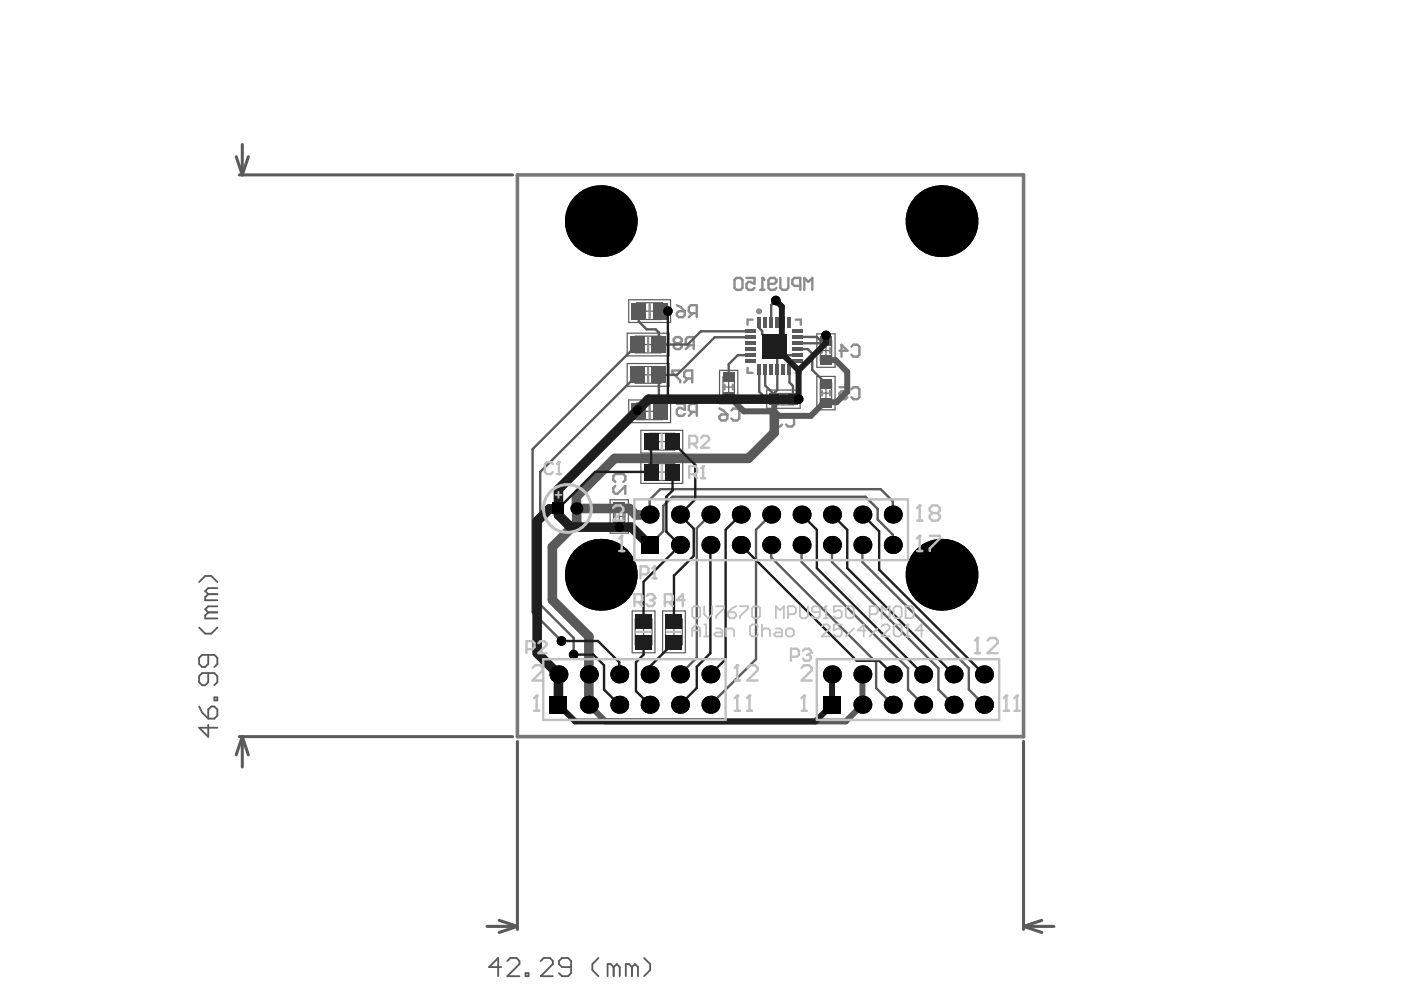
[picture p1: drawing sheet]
<svg xmlns="http://www.w3.org/2000/svg" width="297mm" height="210mm" viewBox="0 0 297 210" stroke-linecap="round" stroke-linejoin="round" font-family="sans-serif">
<g fill="none" stroke="#5a5a5a" stroke-width=".25">
<path d="M133 70.6h8.9v4.9h-8.9zM133 77.1h8.9v4.8h-8.9zM133.3 63.6h8.9v4.8h-8.9zM134.7 71.3h5.4v3.5h-5.4zM134.7 77.7h5.4v3.6h-5.4zM135 64.2h5.5v3.5h-5.5zM136.1 79.5h2.6M136.1 73h2.6M136.5 66h2.5M137.4 71.8v2.5M137.4 78.2v2.6M137.7 64.7v2.5"/>
<path d="M152.6 78.5h3.8v7.1h-3.8zM153.3 79.9h2.4v4.3h-2.4zM173.2 70.8h3.9v7.1h-3.9zM173.2 79.8h3.9v7.1h-3.9zM173.9 74.3h2.4M173.9 72.2h2.4v4.3h-2.4zM175.1 73.1v2.4M133.3 84.8h8.9v4.8h-8.9zM135 85.4h5.5v3.6h-5.5zM135.9 91.2h8.9v4.9h-8.9zM135.9 97.7h8.9v4.8h-8.9zM136.5 87.2h2.5"/>
<path d="M137.6 91.9h5.4v3.5h-5.4zM137.6 98.3h5.4v3.6h-5.4zM137.7 85.9v2.6M139 93.6h2.6M140.3 92.4v2.5M140.3 98.8v2.6M153.3 82.1h2.4M154.5 80.9v2.4M162.6 82.7h7v3.9h-7zM163.9 83.4h4.4v2.4h-4.4zM164.9 84.6h2.4M166.1 83.4v2.4"/>
<path d="M173.9 83.3h2.4M173.9 81.2h2.4v4.3h-2.4zM175.1 82.1v2.5M129.4 106h3.8v7h-3.8zM130.1 109.5h2.4M130.1 107.4h2.4v4.3h-2.4zM131.3 108.3v2.4M139 100.1h2.6M134 129.5h4.9v8.9h-4.9zM134.7 131.2h3.5v5.5h-3.5zM135.2 134h2.5M136.4 132.7v2.5"/>
<path d="M140.5 129.5h4.8v8.9h-4.8zM141.1 131.2h3.6v5.5h-3.6zM141.6 134h2.6M142.9 132.7v2.5"/>
</g>
<g fill="none" stroke="#5a5a5a" stroke-width=".64">
<path d="M50.1 33.2l1.3 3.9M50.7 37.1h58M51.4 30.6v6.5M52.7 33.2l-1.3 3.9M50.7 156.2h58M51.4 156.2l1.3 3.8M51.4 156.2l-1.3 3.8M51.4 156.2v6.4M109.7 157.2v39.9M217 157.2v39.9M103.3 196.4h6.4M105.8 195.1l3.9 1.3"/>
<path d="M109.7 196.4l-3.9 1.3M217 196.4l3.9 1.3M217 196.4h6.5M220.9 195.1l-3.9 1.3"/>
</g>
<g fill="none" stroke="#5a5a5a" stroke-width=".39">
<path d="M42.2 133.1l1.3 1.2h1.3l1.3-1.2M42.2 123.4l1.3-1.3h1.3l1.3 1.3M44.2 138.9v1.9l-.7 .6h-.6l-.7-.6v-1.3l.7-.6h2.5l.7 .6v1.3l-.7 .6M44.2 129.8l-.7 .7v.6h2.6M44.2 126l-.7 .6v.7h2.6M44.2 129.8h1.9M44.2 126h1.9M46.1 128.6h-1.9l-.7 .6 .7 .6M46.1 124.7h-1.9l-.7 .6 .7 .7M42.2 149.8l.7 1.3 1.3 1.3M44.2 153.7v2.5l-2-1.9h3.9M44.2 142.7v1.9l-.7 .7h-.6l-.7-.7v-1.2l.7-.7h2.5l.7 .7v1.2l-.7 .7"/>
<path d="M44.2 150.4l.6-.6h.6l.7 .6v1.3l-.7 .7h-1.2zM45.4 147.9h.7v.6h-.7zM106.3 205h-2.6l1.9-1.9v3.9M107.6 203.8l.6-.7h1.3l.6 .7v.6l-2.5 2.6h2.5M111.4 206.3h.7v.7h-.7zM114.6 203.8l.7-.7h1.3l.6 .7v.6l-2.6 2.6h2.6M121.1 205h-1.9l-.7-.6v-.6l.7-.7h1.2l.7 .7v2.5l-.7 .7h-1.2l-.7-.7M126.9 203.1l-1.3 1.3v1.3l1.3 1.3M130.1 205l-.6-.6h-.7v2.6M130.1 205v2M130.1 205l.7-.6 .6 .6v2M134 205l-.7-.6h-.6v2.6"/>
<path d="M134 205v2M134 205l.6-.6 .7 .6v2M136.6 203.1l1.2 1.3v1.3l-1.2 1.3"/>
</g>
<path d="M109.7 37.1h107.3v119.1h-107.3z" fill="none" stroke="#787878" stroke-width=".76"/>
<g fill="none" stroke="#8c8c8c" stroke-width=".51">
<path d="M137.4 71.5v3.1M137.4 78v3M137.7 64.4v3.1M143.3 72.7l-.4-.4v-.4l.4-.4h.8l.4 .4v.4l-.4 .4M143.3 72.7l-.4 .5v.4l.4 .4h.8l.4-.4v-.4l-.4-.5M143.3 72.7h.8M143.5 66.4l.4-.4h1.3v.8l-.4 .5h-.9l-.4-.5zM143.5 64.7l.8 .4 .9 .9M146.2 73.2l-.8 .8M146.9 66.4l-.9 .9M147.1 73.2h-1.3l-.4-.5v-.8l.4-.4h1.3v2.5M147.7 66.4h-1.2l-.5-.4v-.9l.5-.4h1.2v2.6"/>
<path d="M158.5 78v1.1h1.1M159.6 67.8h-1.1v1M168.7 67.8h1.1v1M169.8 78v1.1h-1.1M174.2 73.8v1M176 73.8v1M137.7 85.7v3M143.5 85.6h1.7v1.3l-.9-.4h-.4l-.4 .4v.9l.4 .4h.9l.4-.4M146.9 87.3l-.9 .9M147.7 87.3h-1.2l-.5-.4v-.8l.5-.5h1.2v2.6M153.6 81.6v1M155.4 81.6v1"/>
<path d="M165.6 85.5h1M165.6 83.7h1M165.8 88.3l-.4-.4h-.9l-.4 .4v.4M166.7 88.3l.4-.4h.8l.5 .4v1.7l-.5 .4h-.8l-.4-.4M174.2 82.8v1.1M176 82.8v1.1M130.4 109v1M130.5 102.2l-.5-.4v-.9l.5-.4h1.7l.4 .4v.9l-.4 .4M130.5 103l-.5 .5v.8l.5 .4h.4l1.7-1.7v1.7M132.2 109v1"/>
</g>
<circle cx="164.1" cy="88.7" r=".25" fill="#8c8c8c"/>
<path d="M161.6 58.9v2.6M165.5 58.9v2.1l.4 .5h.8l.4-.5v-2.1M144.2 78.6h-1.7v.4l1.7 1.7v.4M161.2 61.5h.9M162.9 60.2h1.3l.4-.4v-.5l-.4-.4h-.9l-.4 .4v1.7l.4 .5h.9l.4-.5M169.7 60.6h-1.3l-.4-.4v-.9l.4-.4h1.3v2.6M170.5 61.5v-2.6l.9 .9 .8-.9v2.6M145.9 80.3l-.8 .8M146.8 80.3h-1.3l-.4-.5v-.8l.4-.4h1.3v2.5M164.1 88.7l.4 .5M164.5 89.2h.5M164.5 89.2l-.4 .4v.4l.4 .4h.9l.4-.4" fill="none" stroke="#8c8c8c" stroke-width=".51"/>
<circle cx="161.6" cy="58.9" r=".25" fill="#8c8c8c"/>
<path d="M155.7 59.3l.5-.4h.8l.4 .4v1.7l-.4 .5h-.8l-.5-.5zM158.3 58.9h1.7v1.3l-.9-.4h-.4l-.4 .4v.8l.4 .5h.8l.5-.5M161.6 58.9l.5 .4M178 74.4h1.7l-1.3-1.3v2.5M180.5 73.5l.4-.4h.9l.4 .4v1.7l-.4 .4h-.9l-.4-.4M152.5 88.3l.4-.4h1.3v.8l-.4 .4h-.9l-.4-.4zM152.5 86.6l.9 .4 .8 .9M155.1 87l.4-.4h.8l.5 .4v1.7l-.5 .4h-.8l-.4-.4M178 82.1h1.7v1.3l-.9-.5h-.4l-.4 .5v.8l.4 .4h.9l.4-.4M180.5 82.5l.4-.4h.9l.4 .4v1.7l-.4 .4h-.9l-.4-.4" fill="none" stroke="#8c8c8c" stroke-width=".51"/>
<circle cx="160.9" cy="66" r=".32" fill="none" stroke="#8c8c8c" stroke-width=".63"/>
<path d="M164.2 87.9v3.8l-5.5 5.5h-28.4l-8.1 8.1v2.5h11.3l1.3 1.4h2.9M122.3 107.8v3.2M122.3 110.8l-5.2 5.1v11.3l7.7 7.7v14.5" fill="none" stroke="#5a5a5a" stroke-width="2"/>
<g fill="none" stroke="#5a5a5a" stroke-width=".51">
<path d="M135.1 79.5l-20.6 20.6v28.1l7.1 7.1v3.5M135.1 73l-22.2 22.2v34.6l6.1 6.1M135.5 66v2.2l1.6 1.6h1.9l.7 .7v2.5M159.2 71.5h-7.7l-8 8h-3.8v7.7M159.2 70.2h-10.6l-2.8 2.8h-6.1M159.3 75.3h-2.9l-1.9 1.9v2.8M161 78.4v4.7l1.6 1.5h1.6M161 68.5v1.1l.6 .6v.6l.3 .3M162.2 78.2v3.5l2 2M164.5 63.7l-1 1v3.8M164.8 75.3v7.4l-.7 .7v1.2M166.4 75.3h2.7"/>
<path d="M167.4 78.2v2.9l.7 .7v2.8M169 74h2.3l.9 1v3.4l2.9 2.9M169 71.4h4.2l1 1M174.5 72.1l-.7 .7h-4.7M174.5 72.4h.6M137.7 115.5l2.9-2.9v-5.3l2-2h40.9l2.6 2.6v2.3l3.2 3.2v2.2M150.6 109.1l-2.9 2.9v27.4l-3.5 3.6M163.5 115.5v2.7l22.3 22.2v5.5l3.5 3.5M163.5 109.1l-3.2 3.2v27.5l-9.7 9.6M170 115.5v3.7l22.5 22.5v4.5l3.2 3.2M176.4 115.5v3.7l22.6 22.5v4.5l3.2 3.2M182.8 115.5v3.7l22.6 22.5v4.5l3.2 3.2"/>
<path d="M189.3 109.1v-2.8l-2.6-2.6h-46.7l-2.3 2.3v3.2"/>
</g>
<path d="M175.1 76.4h2.1l2.4 2.4v4.2l-2.2 2.3h-2.6l-2.9 2.9h-6.8l-.9-1M154.5 84l3.2 3.2h6.5M164.2 84.6v2.6M182.9 143v6.4l-3.6 3.6h-50.9l-3.6-3.6" fill="none" stroke="#5a5a5a" stroke-width="1.3"/>
<path d="M161.6 70.8h5.1v5.1h-5.1z" fill-rule="evenodd" fill="#5a5a5a"/>
<g fill="#000">
<circle cx="127.4" cy="46.9" r="7.6"/>
<circle cx="199.6" cy="46.9" r="7.6"/>
<circle cx="141.6" cy="66" r="1.02"/>
<circle cx="164.5" cy="63.7" r="1.02"/>
<circle cx="175.1" cy="71.1" r="1.02"/>
<circle cx="135.2" cy="87" r="1.02"/>
<circle cx="169.3" cy="84.6" r="1.02"/>
<circle cx="122.2" cy="107.8" r="1.27"/>
<circle cx="131.3" cy="111.8" r="1.02"/>
<circle cx="137.7" cy="109.1" r="1.9"/>
<circle cx="144.2" cy="109.1" r="1.9"/>
<circle cx="144.2" cy="115.5" r="1.9"/>
<circle cx="150.6" cy="115.5" r="1.9"/>
<circle cx="150.6" cy="109.1" r="1.9"/>
<circle cx="157.1" cy="109.1" r="1.9"/>
<circle cx="157.1" cy="115.5" r="1.9"/>
<circle cx="163.5" cy="115.5" r="1.9"/>
<circle cx="163.5" cy="109.1" r="1.9"/>
<circle cx="170" cy="109.1" r="1.9"/>
<circle cx="170" cy="115.5" r="1.9"/>
<circle cx="176.4" cy="115.5" r="1.9"/>
<circle cx="176.4" cy="109.1" r="1.9"/>
<circle cx="182.8" cy="115.5" r="1.9"/>
<circle cx="182.8" cy="109.1" r="1.9"/>
<circle cx="189.3" cy="109.1" r="1.9"/>
<circle cx="189.3" cy="115.5" r="1.9"/>
<circle cx="119" cy="135.9" r="1.02"/>
<circle cx="121.6" cy="138.8" r="1.02"/>
<circle cx="127.4" cy="121.9" r="7.6"/>
<circle cx="199.6" cy="121.9" r="7.6"/>
<circle cx="118.4" cy="143" r="1.9"/>
<circle cx="124.8" cy="143" r="1.9"/>
<circle cx="124.8" cy="149.4" r="1.9"/>
<circle cx="131.3" cy="149.4" r="1.9"/>
<circle cx="131.3" cy="143" r="1.9"/>
<circle cx="137.7" cy="143" r="1.9"/>
<circle cx="137.7" cy="149.4" r="1.9"/>
<circle cx="144.2" cy="143" r="1.9"/>
<circle cx="144.2" cy="149.4" r="1.9"/>
<circle cx="150.6" cy="143" r="1.9"/>
<circle cx="150.6" cy="149.4" r="1.9"/>
<circle cx="176.4" cy="143" r="1.9"/>
<circle cx="182.8" cy="143" r="1.9"/>
<circle cx="182.8" cy="149.4" r="1.9"/>
<circle cx="189.3" cy="149.4" r="1.9"/>
<circle cx="189.3" cy="143" r="1.9"/>
<circle cx="195.7" cy="149.4" r="1.9"/>
<circle cx="195.7" cy="143" r="1.9"/>
<circle cx="202.2" cy="143" r="1.9"/>
<circle cx="202.2" cy="149.4" r="1.9"/>
<circle cx="208.6" cy="143" r="1.9"/>
<circle cx="208.6" cy="149.4" r="1.9"/>
</g>
<g fill="#000">
<path d="M117.1 106.5h2.6v2.6h-2.6z" fill-rule="evenodd"/>
<path d="M135.8 113.6h3.8v3.8h-3.8z" fill-rule="evenodd"/>
<path d="M116.5 147.5h3.8v3.8h-3.8z" fill-rule="evenodd"/>
<path d="M174.5 147.5h3.8v3.8h-3.8z" fill-rule="evenodd"/>
</g>
<g fill="#5a5a5a">
<path d="M130.1 110.5h2.4v2.1h-2.4z" fill-rule="evenodd"/>
<path d="M130.1 106.5h2.4v2h-2.4z" fill-rule="evenodd"/>
<path d="M160.6 77.3h.8v2.1h-.8z" fill-rule="evenodd"/>
<path d="M161.9 77.3h.7v2.1h-.7z" fill-rule="evenodd"/>
<path d="M163.1 77.3h.8v2.1h-.8z" fill-rule="evenodd"/>
<path d="M163.1 67.4h.8v2.1h-.8z" fill-rule="evenodd"/>
<path d="M161.9 67.4h.7v2.1h-.7z" fill-rule="evenodd"/>
<path d="M160.6 67.4h.8v2.1h-.8z" fill-rule="evenodd"/>
<path d="M167.1 83.4h2v2.4h-2z" fill-rule="evenodd"/>
<path d="M165.7 77.3h.7v2.1h-.7z" fill-rule="evenodd"/>
<path d="M166.9 77.3h.8v2.1h-.8z" fill-rule="evenodd"/>
<path d="M166.9 67.4h.8v2.1h-.8z" fill-rule="evenodd"/>
<path d="M165.7 67.4h.7v2.1h-.7z" fill-rule="evenodd"/>
<path d="M153.3 79h2.4v2h-2.4z" fill-rule="evenodd"/>
<path d="M138.5 64.2h3v3.5h-3z" fill-rule="evenodd"/>
<path d="M173.9 84.4h2.4v2h-2.4z" fill-rule="evenodd"/>
<path d="M173.9 80.3h2.4v2h-2.4z" fill-rule="evenodd"/>
<path d="M173.9 75.3h2.4v2.1h-2.4z" fill-rule="evenodd"/>
<path d="M158.1 74.9h2.2v.8h-2.2z" fill-rule="evenodd"/>
<path d="M158.1 76.2h2.2v.8h-2.2z" fill-rule="evenodd"/>
<path d="M168 76.2h2.2v.8h-2.2z" fill-rule="evenodd"/>
<path d="M168 74.9h2.2v.8h-2.2z" fill-rule="evenodd"/>
<path d="M158.1 69.9h2.2v.7h-2.2z" fill-rule="evenodd"/>
<path d="M158.1 71.1h2.2v.8h-2.2z" fill-rule="evenodd"/>
<path d="M158.1 72.4h2.2v.8h-2.2z" fill-rule="evenodd"/>
<path d="M168 72.4h2.2v.8h-2.2z" fill-rule="evenodd"/>
<path d="M168 71.1h2.2v.8h-2.2z" fill-rule="evenodd"/>
<path d="M168 69.9h2.2v.7h-2.2z" fill-rule="evenodd"/>
<path d="M138.5 85.4h3v3.6h-3z" fill-rule="evenodd"/>
<path d="M153.3 83.1h2.4v2h-2.4z" fill-rule="evenodd"/>
<path d="M138.2 71.3h3v3.5h-3z" fill-rule="evenodd"/>
<path d="M163.1 83.4h2v2.4h-2z" fill-rule="evenodd"/>
<path d="M173.9 71.3h2.4v2h-2.4z" fill-rule="evenodd"/>
<path d="M158.1 73.7h2.2v.7h-2.2z" fill-rule="evenodd"/>
<path d="M164.4 77.3h.8v2.1h-.8z" fill-rule="evenodd"/>
<path d="M168 73.7h2.2v.7h-2.2z" fill-rule="evenodd"/>
<path d="M164.4 67.4h.8v2.1h-.8z" fill-rule="evenodd"/>
<path d="M138.2 77.7h3v3.6h-3z" fill-rule="evenodd"/>
<path d="M133.9 64.2h3.1v3.5h-3.1z" fill-rule="evenodd"/>
<path d="M133.9 85.4h3.1v3.6h-3.1z" fill-rule="evenodd"/>
<path d="M133.6 71.3h3.1v3.5h-3.1z" fill-rule="evenodd"/>
<path d="M133.6 77.7h3.1v3.6h-3.1z" fill-rule="evenodd"/>
</g>
<g fill="none" stroke="#1e1e1e" stroke-width=".51">
<path d="M141.6 66v18.7M138 93.6v6.5h-11.8l-7.8 7.7M142.6 93.7l4.8 4.9v7.3l-3.2 3.2M142.6 100.1v3.9l-1.3 1.3v7.4l2.9 2.9-7.8 7.7v8.4M144.2 109.2l2.9 2.9v5.8l-4.2 4.2v9.6M150.6 115.5v23l-2.9 2.9v4.5l-3.5 3.5M157.1 109.1l-3.2 3.2v27.5l-3.3 3.2M157.1 115.5l24.5 24.6h4.8l2.9 2.9M170 109.1l3.2 3.2v8.2l22.5 22.5M176.4 109.1l3.2 3.2v8.2l22.6 22.5M182.8 109.1l3.6 3.6v8.1l22.2 22.2M119 135.9h7.8l4.5 4.5v2.6"/>
<path d="M121.6 138.8h4.2l2.3 2.3v5.1l3.2 3.2M136.4 136.3v2.5l-1.6 1.6v6.1l2.9 2.9M142.6 136.5l-4.9 4.9v1.6M208.6 143h.1"/>
</g>
<path d="M169.3 84.6h-31.8l-19.1 19.1v5.5l2.6 2.6h12.9l3.8 3.8M118.4 107.9h-1.9l-2.6 2.6v28l4.5 4.5v6.4" fill="none" stroke="#1e1e1e" stroke-width="2"/>
<path d="M164.3 63.6l1.5 1.4v10l3.5 3.5M169.3 78.5v6.1M175.1 71.1v1.6l-5.8 5.8M176.4 143v6.4l-3.5 3.6h-51l-3.5-3.6" fill="none" stroke="#1e1e1e" stroke-width="1.3"/>
<path d="M161.6 70.8h5.1v5.1h-5.1z" fill-rule="evenodd" fill="#1e1e1e"/>
<g fill="#000">
<circle cx="127.4" cy="46.9" r="7.6"/>
<circle cx="199.6" cy="46.9" r="7.6"/>
<circle cx="141.6" cy="66" r="1.02"/>
<circle cx="164.5" cy="63.7" r="1.02"/>
<circle cx="175.1" cy="71.1" r="1.02"/>
<circle cx="135.2" cy="87" r="1.02"/>
<circle cx="169.3" cy="84.6" r="1.02"/>
<circle cx="122.2" cy="107.8" r="1.27"/>
<circle cx="131.3" cy="111.8" r="1.02"/>
<circle cx="137.7" cy="109.1" r="1.9"/>
<circle cx="144.2" cy="109.1" r="1.9"/>
<circle cx="144.2" cy="115.5" r="1.9"/>
<circle cx="150.6" cy="115.5" r="1.9"/>
<circle cx="150.6" cy="109.1" r="1.9"/>
<circle cx="157.1" cy="109.1" r="1.9"/>
<circle cx="157.1" cy="115.5" r="1.9"/>
<circle cx="163.5" cy="115.5" r="1.9"/>
<circle cx="163.5" cy="109.1" r="1.9"/>
<circle cx="170" cy="109.1" r="1.9"/>
<circle cx="170" cy="115.5" r="1.9"/>
<circle cx="176.4" cy="115.5" r="1.9"/>
<circle cx="176.4" cy="109.1" r="1.9"/>
<circle cx="182.8" cy="115.5" r="1.9"/>
<circle cx="182.8" cy="109.1" r="1.9"/>
<circle cx="189.3" cy="109.1" r="1.9"/>
<circle cx="189.3" cy="115.5" r="1.9"/>
<circle cx="119" cy="135.9" r="1.02"/>
<circle cx="121.6" cy="138.8" r="1.02"/>
<circle cx="127.4" cy="121.9" r="7.6"/>
<circle cx="199.6" cy="121.9" r="7.6"/>
<circle cx="118.4" cy="143" r="1.9"/>
<circle cx="124.8" cy="143" r="1.9"/>
<circle cx="124.8" cy="149.4" r="1.9"/>
<circle cx="131.3" cy="149.4" r="1.9"/>
<circle cx="131.3" cy="143" r="1.9"/>
<circle cx="137.7" cy="143" r="1.9"/>
<circle cx="137.7" cy="149.4" r="1.9"/>
<circle cx="144.2" cy="143" r="1.9"/>
<circle cx="144.2" cy="149.4" r="1.9"/>
<circle cx="150.6" cy="143" r="1.9"/>
<circle cx="150.6" cy="149.4" r="1.9"/>
<circle cx="176.4" cy="143" r="1.9"/>
<circle cx="182.8" cy="143" r="1.9"/>
<circle cx="182.8" cy="149.4" r="1.9"/>
<circle cx="189.3" cy="149.4" r="1.9"/>
<circle cx="189.3" cy="143" r="1.9"/>
<circle cx="195.7" cy="149.4" r="1.9"/>
<circle cx="195.7" cy="143" r="1.9"/>
<circle cx="202.2" cy="143" r="1.9"/>
<circle cx="202.2" cy="149.4" r="1.9"/>
<circle cx="208.6" cy="143" r="1.9"/>
<circle cx="208.6" cy="149.4" r="1.9"/>
</g>
<g fill="#000">
<path d="M117.1 106.5h2.6v2.6h-2.6z" fill-rule="evenodd"/>
<path d="M135.8 113.6h3.8v3.8h-3.8z" fill-rule="evenodd"/>
<path d="M116.5 147.5h3.8v3.8h-3.8z" fill-rule="evenodd"/>
<path d="M174.5 147.5h3.8v3.8h-3.8z" fill-rule="evenodd"/>
</g>
<g fill="#1e1e1e">
<path d="M134.7 130.2h3.5v3h-3.5z" fill-rule="evenodd"/>
<path d="M134.7 134.7h3.5v3.1h-3.5z" fill-rule="evenodd"/>
<path d="M141.1 134.7h3.6v3.1h-3.6z" fill-rule="evenodd"/>
<path d="M141.1 130.2h3.6v3h-3.6z" fill-rule="evenodd"/>
<path d="M141.1 91.9h3v3.5h-3z" fill-rule="evenodd"/>
<path d="M141.1 98.3h3v3.6h-3z" fill-rule="evenodd"/>
<path d="M136.5 91.9h3.1v3.5h-3.1z" fill-rule="evenodd"/>
<path d="M136.5 98.3h3.1v3.6h-3.1z" fill-rule="evenodd"/>
</g>
<path d="M140.3 92.1v3.1M140.3 98.6v3M134.5 105.9h58v12.9h-58zM115.2 139.8h38.7v12.8h-38.7zM134.9 134h3.1M141.4 134h3M173.2 139.8h38.6v12.8h-38.6z" fill="none" stroke="#c0c0c0" stroke-width=".51"/>
<path d="M117.8 104.9h1.2M118.4 104.3v1.3" fill="none" stroke="#c0c0c0" stroke-width=".38"/>
<path d="M130 107.7l.5-.5h1.1l.5 .5v.5l-2.1 2.2h2.1M131.3 116.8h1.1M131.8 113.6v3.2" fill="none" stroke="#c0c0c0" stroke-width=".52"/>
<circle cx="131.8" cy="113.6" r=".26" fill="#c0c0c0"/>
<path d="M131.8 113.6l-.5 .5M155.8 150.7h1.1M156.3 147.5v3.2" fill="none" stroke="#c0c0c0" stroke-width=".52"/>
<circle cx="156.3" cy="147.5" r=".26" fill="#c0c0c0"/>
<path d="M156.3 147.5l-.5 .5M212.8 150.7h1.1M213.4 147.5v3.2" fill="none" stroke="#c0c0c0" stroke-width=".52"/>
<circle cx="213.4" cy="147.5" r=".26" fill="#c0c0c0"/>
<path d="M112.9 141.6l.6-.5h1l.6 .5v.5l-2.2 2.2h2.2M113.2 150.7h1.1M113.8 147.5v3.2M170 141.6l.5-.5h1.1l.5 .5v.5l-2.1 2.2h2.1M213.4 147.5l-.6 .5" fill="none" stroke="#c0c0c0" stroke-width=".52"/>
<path d="M141 127.7h1.2l.5-.5v-.8l-.5-.4h-1.2v2.5M141.8 127.7l.9 .8M145.2 127.2h-1.7l1.3-1.2v2.5" fill="none" stroke="#c0c0c0" stroke-width=".51"/>
<circle cx="113.8" cy="147.5" r=".26" fill="#c0c0c0"/>
<path d="M113.8 147.5l-.6 .5M170 150.7h1M170.5 147.5v3.2" fill="none" stroke="#c0c0c0" stroke-width=".52"/>
<path d="M146.1 94.1h1.3l.4-.4v-.9l-.4-.4h-1.3v2.5M147 94.1l.8 .8M148.7 92.8l.4-.4h.8l.4 .4v.4l-1.6 1.7h1.6" fill="none" stroke="#c0c0c0" stroke-width=".51"/>
<circle cx="170.5" cy="147.5" r=".26" fill="#c0c0c0"/>
<path d="M158.4 150.7h1M158.9 147.5v3.2M170.5 147.5l-.5 .5" fill="none" stroke="#c0c0c0" stroke-width=".52"/>
<circle cx="158.9" cy="147.5" r=".26" fill="#c0c0c0"/>
<path d="M158.9 147.5l-.5 .5" fill="none" stroke="#c0c0c0" stroke-width=".52"/>
<path d="M167.7 139.2h1.3l.4-.4v-.8l-.4-.4h-1.3v2.5M170.2 138l.5-.4h.8l.4 .4v.4" fill="none" stroke="#c0c0c0" stroke-width=".51"/>
<circle cx="171.9" cy="138.4" r=".25" fill="#c0c0c0"/>
<path d="M171.1 138.8h.4M171.5 138.8l.4 .4v.5l-.4 .4h-.8l-.5-.4M171.9 138.4l-.4 .4" fill="none" stroke="#c0c0c0" stroke-width=".51"/>
<path d="M215.1 150.7h1.1M215.6 147.5v3.2" fill="none" stroke="#c0c0c0" stroke-width=".52"/>
<circle cx="215.6" cy="147.5" r=".26" fill="#c0c0c0"/>
<path d="M206.7 138.5h1.1M207.2 135.3v3.2M215.6 147.5l-.5 .5" fill="none" stroke="#c0c0c0" stroke-width=".52"/>
<circle cx="207.2" cy="135.3" r=".26" fill="#c0c0c0"/>
<path d="M207.2 135.3l-.5 .5M209.4 135.8l.5-.5h1.1l.5 .5v.5l-2.1 2.2h2.1" fill="none" stroke="#c0c0c0" stroke-width=".52"/>
<path d="M149.1 98.8v2.6M146.1 100.5h1.3l.4-.4v-.8l-.4-.5h-1.3v2.6M147 100.5l.8 .9M148.7 101.4h.8" fill="none" stroke="#c0c0c0" stroke-width=".51"/>
<circle cx="149.1" cy="98.8" r=".25" fill="#c0c0c0"/>
<path d="M149.1 98.8l-.4 .5M111.6 137.6h1.3l.4-.4v-.8l-.4-.5h-1.3v2.6M114.2 136.4l.4-.5h.8l.5 .5v.4l-1.7 1.7h1.7" fill="none" stroke="#c0c0c0" stroke-width=".51"/>
<path d="M155.8 144.3h1.1M156.3 141.1v3.2" fill="none" stroke="#c0c0c0" stroke-width=".52"/>
<circle cx="156.3" cy="141.1" r=".26" fill="#c0c0c0"/>
<path d="M156.3 141.1l-.5 .5M158.5 141.6l.5-.5h1.1l.5 .5v.5l-2.1 2.2h2.1" fill="none" stroke="#c0c0c0" stroke-width=".52"/>
<path d="M134.5 127.7h1.3l.4-.5v-.8l-.4-.4h-1.3v2.5M135.4 127.7l.8 .8M137.1 126.4l.4-.4h.8l.4 .4v.4" fill="none" stroke="#c0c0c0" stroke-width=".51"/>
<circle cx="138.7" cy="126.8" r=".25" fill="#c0c0c0"/>
<path d="M117.2 98.4l-.4-.4h-.8l-.5 .4v1.7l.5 .4h.8l.4-.4M118.5 98v2.5M118.1 100.5h.8M137.9 127.2h.4M138.3 127.2l.4 .5v.4l-.4 .4h-.8l-.4-.4M138.7 126.8l-.4 .4" fill="none" stroke="#c0c0c0" stroke-width=".51"/>
<circle cx="118.5" cy="98" r=".25" fill="#c0c0c0"/>
<path d="M118.5 98l-.4 .4" fill="none" stroke="#c0c0c0" stroke-width=".51"/>
<g fill="none" stroke="#c0c0c0" stroke-width=".38">
<path d="M146.8 134.9v-1.7l.8-.8 .9 .8v1.7M146.8 133.7h1.7M149.3 134.9h.8M149.3 132.4h.4v2.5M151.8 133.2h.9l.4 .5v1.2h-1.3l-.4-.4 .4-.4h1.3M153.9 134.9v-1.7h1.3l.4 .5v1.2M160.7 132.8l-.4-.4h-.9l-.4 .4v1.7l.4 .4h.9l.4-.4M161.6 133.7l.4-.5h.8l.4 .5v1.2M161.6 132.4v2.5M164.5 133.2h.9l.4 .5v1.2h-1.3l-.4-.4 .4-.4h1.3M166.6 133.7l.5-.5h.8l.4 .5v.8l-.4 .4h-.8l-.5-.4zM174.2 132.8l.5-.4h.8l.4 .4v.4l-1.7 1.7h1.7"/>
<path d="M178.5 132.4h-1.7v1.3l.8-.5h.4l.5 .5v.8l-.5 .4h-.8l-.4-.4M181 133.2l-1.7 1.7M183.5 133.7h-1.6l1.2-1.3v2.5M186.1 133.2l-1.7 1.7M186.9 132.8l.4-.4h.9l.4 .4v.4l-1.7 1.7h1.7M189.5 132.8l.4-.4h.8l.5 .4v1.7l-.5 .4h-.8l-.4-.4zM192 134.9h.8M192.4 132.4v2.5"/>
</g>
<circle cx="192.4" cy="132.4" r=".19" fill="#c0c0c0"/>
<g fill="none" stroke="#c0c0c0" stroke-width=".38">
<path d="M146.8 129l.4-.5h.8l.5 .5v1.7l-.5 .4h-.8l-.4-.4zM149.3 128.5v1.7l.8 .9 .9-.9v-1.7M151.8 128.5h1.7v.5l-1.7 1.7v.4M154.4 129.8h1.2l.5 .4v.5l-.5 .4h-.8l-.4-.4zM156.1 128.5l-.9 .5-.8 .8M156.9 128.5h1.7v.5l-1.7 1.7v.4M159.4 129l.5-.5h.8l.4 .5v1.7l-.4 .4h-.8l-.5-.4zM164.5 131.1v-2.6l.9 .9 .8-.9v2.6M167.1 130.2h1.2l.4-.4v-.8l-.4-.5h-1.2v2.6M169.6 128.5v2.2l.4 .4h.9l.4-.4v-2.2M173.8 129.8h-1.2l-.5-.4v-.4l.5-.5h.8l.4 .5v1.7l-.4 .4h-.8l-.5-.4M174.7 131.1h.8"/>
<path d="M175.1 128.5v2.6M192.4 132.4l-.4 .4M195.8 133.7h-1.7l1.3-1.3v2.5"/>
</g>
<circle cx="175.1" cy="128.5" r=".19" fill="#c0c0c0"/>
<path d="M175.1 128.5l-.4 .5M178.5 128.5h-1.7v1.3l.8-.4h.4l.5 .4v.9l-.5 .4h-.8l-.4-.4M179.3 129l.4-.5h.9l.4 .5v1.7l-.4 .4h-.9l-.4-.4zM184.4 130.2h1.3l.4-.4v-.8l-.4-.5h-1.3v2.6M186.9 131.1v-2.6l.9 .9 .8-.9v2.6M189.5 129l.4-.5h.8l.5 .5v1.7l-.5 .4h-.8l-.4-.4zM192 128.5h1.3l.4 .5v1.7l-.4 .4h-1.3z" fill="none" stroke="#c0c0c0" stroke-width=".38"/>
<path d="M194.4 116.8h1.1M195 113.6v3.2" fill="none" stroke="#c0c0c0" stroke-width=".52"/>
<circle cx="195" cy="113.6" r=".26" fill="#c0c0c0"/>
<path d="M194.4 110.4h1.1M195 113.6l-.6 .5M195 107.2v3.2M197.1 113.6h2.2v.5l-2.2 2.2v.5" fill="none" stroke="#c0c0c0" stroke-width=".52"/>
<circle cx="195" cy="107.2" r=".26" fill="#c0c0c0"/>
<path d="M195 107.2l-.6 .5M197.7 108.8l-.6-.6v-.5l.6-.5h1l.6 .5v.5l-.6 .6M197.7 108.8l-.6 .5v.6l.6 .5h1l.6-.5v-.6l-.6-.5M197.7 108.8h1" fill="none" stroke="#c0c0c0" stroke-width=".52"/>
<path d="M135.8 121.8h1.3l.4-.4v-.9l-.4-.4h-1.3v2.5M138.3 122.6h.9M138.8 120.1v2.5" fill="none" stroke="#c0c0c0" stroke-width=".51"/>
<circle cx="138.8" cy="120.1" r=".25" fill="#c0c0c0"/>
<path d="M138.8 120.1l-.5 .4" fill="none" stroke="#c0c0c0" stroke-width=".51"/>
<circle cx="120.3" cy="107.8" r="5.1" fill="none" stroke="#c0c0c0" stroke-width=".64"/>
</svg>
